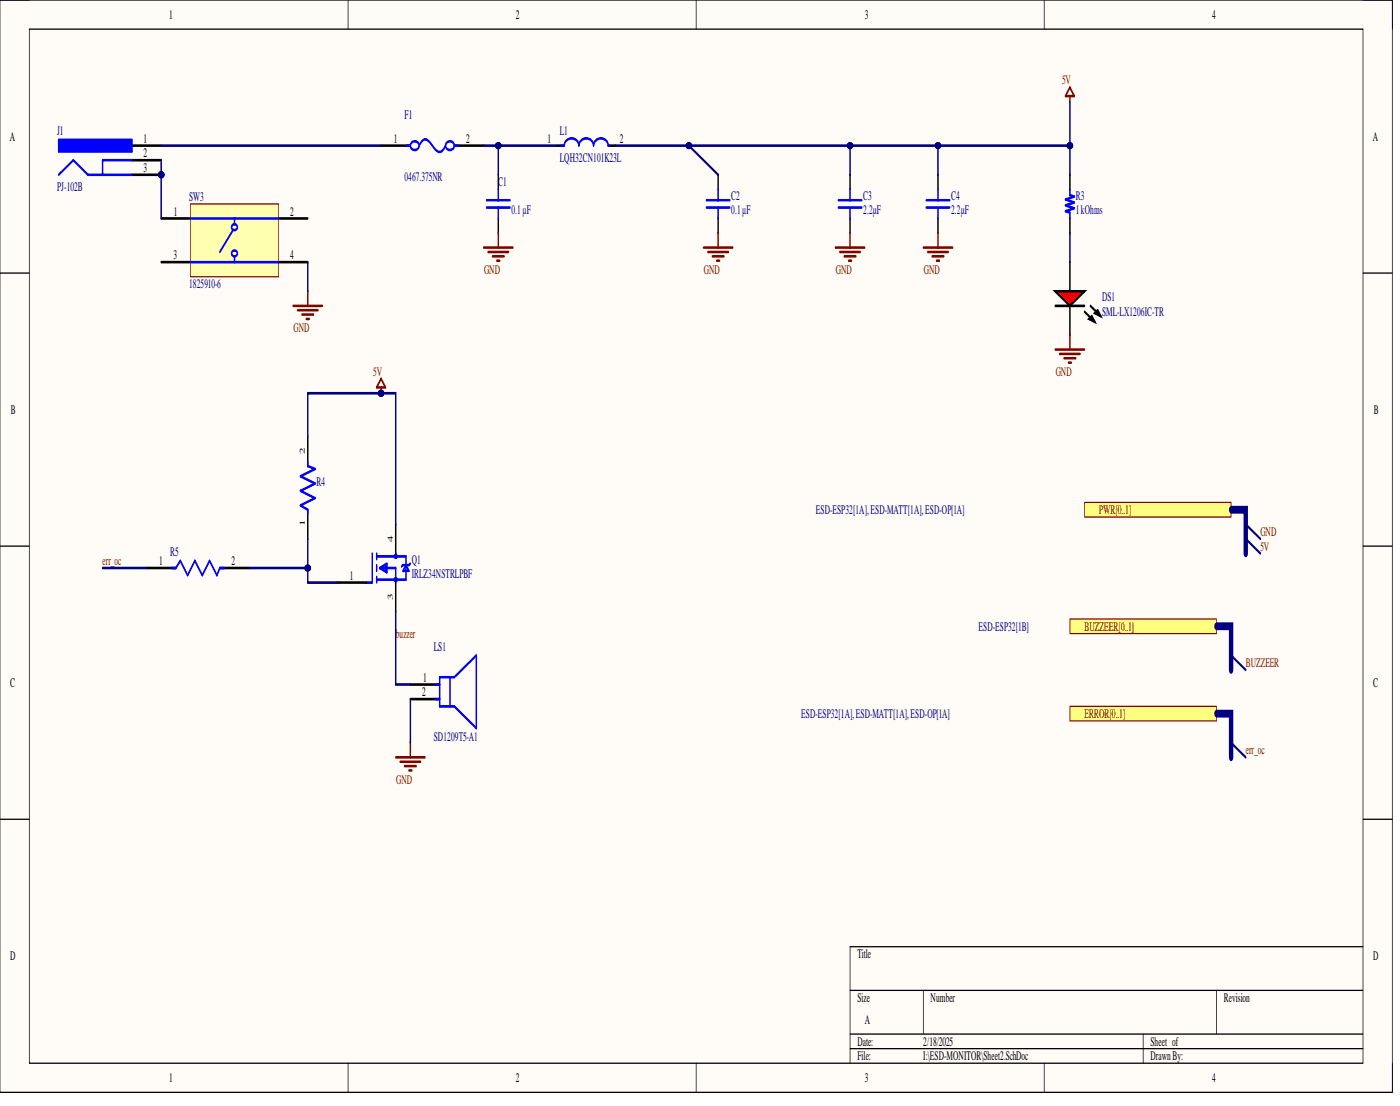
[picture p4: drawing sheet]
<svg xmlns="http://www.w3.org/2000/svg" width="241mm" height="190mm" viewBox="0 0 241 190" stroke-linecap="round" stroke-linejoin="round" font-family="sans-serif">
<defs><g id="words">
<g font-size="2.3">
<text x="29.1" y="3.3">1</text>
<text x="88.9" y="3.3">2</text>
<text x="149" y="3.3">3</text>
<text x="208.9" y="3.3">4</text>
<text x="1.7" y="24.2">A</text>
<text x="24.8" y="24.6">1</text>
<text x="24.8" y="27.1">2</text>
<text x="24.8" y="29.6">3</text>
<text x="67.9" y="24.6">1</text>
<text x="80.3" y="24.6">2</text>
<text x="94.4" y="24.6">1</text>
<text x="106.9" y="24.6">2</text>
<text x="236.6" y="24.2">A</text>
<text x="30" y="37.1">1</text>
<text x="50" y="37.1">2</text>
<text x="29.9" y="44.7">3</text>
<text x="50" y="44.7">4</text>
<text x="1.9" y="71.3">B</text>
<text x="236.8" y="71.3">B</text>
<text x="27.4" y="97.3">1</text>
<text x="39.9" y="97.3">2</text>
<text x="60.3" y="99.8">1</text>
<text x="1.8" y="118.3">C</text>
<text x="72.8" y="119.9">2</text>
<text x="72.9" y="117.4">1</text>
<text x="236.7" y="118.3">C</text>
<text x="1.8" y="165.4">D</text>
<text x="147.8" y="165.1">Title</text>
<text x="236.7" y="165.4">D</text>
<text x="147.8" y="172.6">Size</text>
<text x="160.4" y="172.6">Number</text>
<text x="210.9" y="172.6">Revision</text>
<text x="149" y="176.4">A</text>
<text x="147.8" y="180.1">Date:</text>
<text x="147.8" y="182.6">File:</text>
<text x="159.1" y="180.1">2/18/2025</text>
<text x="159.1" y="182.6">I:\ESD-MONITOR\Sheet2.SchDoc</text>
<text x="198.3" y="180.1">Sheet of</text>
<text x="198.3" y="182.6">DrawnBy:</text>
<text x="29.1" y="186.4">1</text>
<text x="88.9" y="186.4">2</text>
<text x="149" y="186.4">3</text>
<text x="208.9" y="186.4">4</text>
</g>
<g font-size="2.3" fill="#800000">
<text x="183.1" y="14.5">5V</text>
<text x="83.4" y="47.2">GND</text>
<text x="121.3" y="47.2">GND</text>
<text x="144.1" y="47.2">GND</text>
<text x="159.2" y="47.2">GND</text>
<text x="50.6" y="57.2">GND</text>
<text x="64.3" y="64.7">5V</text>
<text x="182" y="64.7">GND</text>
<text x="189.5" y="88.6">PWR[0..1]</text>
<text x="217.2" y="92.3">GND</text>
<text x="217.2" y="94.8">5V</text>
<text x="17.7" y="97.3">err_oc</text>
<text x="68.2" y="109.9">b</text>
<text x="68.9" y="109.9">uzzer</text>
<text x="186.9" y="108.6">BUZZEER[0..1]</text>
<text x="214.7" y="114.9">BUZZEER</text>
<text x="186.9" y="123.7">ERROR[0..1]</text>
<text x="214.7" y="129.9">err_oc</text>
<text x="68.3" y="135">GND</text>
</g>
<g font-size="2.3" fill="#000080">
<text x="9.9" y="23.3">J1</text>
<text x="69.7" y="20.6">F1</text>
<text x="96.5" y="23.3">L1</text>
<text x="96.5" y="27.8">LQH32CN101K23L</text>
<text x="9.9" y="32.9">PJ-102B</text>
<text x="32.6" y="34.6">SW3</text>
<text x="69.7" y="31.1">0467.375NR</text>
<text x="85.9" y="32.1">C1</text>
<text x="126" y="34.4">C2</text>
<text x="148.8" y="34.4">C3</text>
<text x="163.9" y="34.4">C4</text>
<text x="185.4" y="34.4">R3</text>
<text x="88.2" y="36.9">0.1µF</text>
<text x="126" y="36.9">0.1µF</text>
<text x="148.8" y="36.9">2.2µF</text>
<text x="163.9" y="36.9">2.2µF</text>
<text x="185.4" y="36.9">1kOhms</text>
<text x="32.6" y="49.7">1825910-6</text>
<text x="190" y="51.9">DS1</text>
<text x="190" y="54.4">SML-LX1206IC-TR</text>
<text x="54.6" y="83.8">R4</text>
<text x="140.6" y="88.6">ESD-ESP32[1A],ESD-MATT[1A],ESD-OP[1A]</text>
<text x="29.3" y="95.8">R5</text>
<text x="71" y="97.1">Q1</text>
<text x="71" y="99.6">IRLZ34NSTRLPBF</text>
<text x="74.8" y="112.1">LS1</text>
<text x="168.7" y="108.6">ESD-ESP32[1B]</text>
<text x="138.1" y="123.7">ESD-ESP32[1A],ESD-MATT[1A],ESD-OP[1A]</text>
<text x="74.8" y="127.7">SD1209T5-A1</text>
</g>
<g font-size="1.3">
<text x="52.5" y="78.3" transform="rotate(-90 52.5 78.3)">2</text>
<text x="52.5" y="90.6" transform="rotate(-90 52.5 90.6)">1</text>
<text x="67.7" y="93.3" transform="rotate(-90 67.7 93.3)">4</text>
<text x="67.7" y="103.3" transform="rotate(-90 67.7 103.3)">3</text>
</g>
</g></defs>
<path d="M0 0h240v188.1h-240z" fill-rule="evenodd" fill="#fffcf8"/>
<path d="M0 0h240v188.1h-240z" fill="none" stroke="#000" stroke-width=".17"/>
<path d="M5.1 5h229.8v178.1h-229.8z" fill-rule="evenodd" fill="#fffcf8"/>
<g fill="none" stroke="#000" stroke-width=".17">
<path d="M0 0h5.1M60 0v5M120 0v5M180 0v5M234.9 0h5.1v5M5.1 5h229.8v178.1h-229.8zM0 47h5.1M234.9 47h5.1M0 94.1h5.1M234.9 94.1h5.1M0 141.1h5.1M234.9 141.1h5.1"/>
<path d="M146.5 170.6h88.4M146.5 178.1h88.4M159.1 170.6v7.5M197 178.1v5M209.7 170.6v7.5M234.9 163.1h-88.4v20M60 183.1v5M120 183.1v5M146.5 180.6h88.4M180 183.1v5M240 183.1v5"/>
</g>
<circle cx="27.8" cy="30.1" r=".5" fill="#000080"/>
<circle cx="27.8" cy="30.1" r=".5" fill="none" stroke="#000080" stroke-width=".17"/>
<path d="M22.7 25.1h5.1M22.7 27.6h5.1M22.7 30.1h5.1" fill="none" stroke="#000" stroke-width=".34"/>
<circle cx="27.8" cy="30.1" r=".5" fill="#000080"/>
<circle cx="27.8" cy="30.1" r=".5" fill="none" stroke="#000080" stroke-width=".17"/>
<path d="M10.1 30.1l2.5-2.5 2.6 2.5h7.5M10.1 24.1h12.6v2h-12.6zM22.7 27.6h-5v2.5" fill="none" stroke="#00f" stroke-width=".34"/>
<path d="M10.1 24.1h12.6v2h-12.6z" fill-rule="evenodd" fill="#00f"/>
<path d="M10.1 24.1h12.6v2h-12.6z" fill="none" stroke="#00f" stroke-width=".17"/>
<g fill="none" stroke="#000" stroke-width=".34">
<path d="M65.7 25.1h5M78.3 25.1h5.1M85.9 30.1v2.5M85.9 37.6v2.5M96 25.1h1.3M104.8 25.1h1.3M123.8 30.1v2.5M123.8 37.6v2.5M146.5 30.1v2.5M146.5 37.6v2.5M161.7 30.1v2.5M161.7 37.6v2.5"/>
<path d="M184.4 30.1v2.5M184.4 37.6v2.5M184.4 45.2v5M184.4 52.7v5"/>
</g>
<g fill="none" stroke="#00f" stroke-width=".34">
<path d="M70 25.1h.7M72.2 25.1a1.18 1.18 0 0 1 1.3-1.1l.5 .4 .6 .9a1.29 1.29 0 0 0 1.4 .8l.3-.2 .5-.8M78.3 25.1h.8M83.9 34.5h4M83.9 35.7h4M85.9 32.6v1.9M85.9 35.7v1.9M96.7 25.1h.6a1.26 1.26 0 0 1 1.2-1.3 1.26 1.26 0 0 1 1.3 1.3 1.26 1.26 0 0 1 1.2-1.3 1.26 1.26 0 0 1 1.3 1.3 1.26 1.26 0 0 1 1.3-1.3 1.26 1.26 0 0 1 1.2 1.3h.3M121.8 34.5h4M121.8 35.7h4M123.8 32.6v1.9M123.8 35.7v1.9"/>
<path d="M144.5 34.5h4M144.5 35.7h4M146.5 32.6v1.9M146.5 35.7v1.9M159.6 34.5h4.1M159.6 35.7h4.1M161.7 32.6v1.9M161.7 35.7v1.9M184.4 32.6v1l.8 .3-1.6 .5 1.6 .5-1.6 .5 1.6 .5-1.6 .5 .8 .2v1"/>
<circle cx="71.5" cy="25.1" r=".76"/>
<circle cx="77.5" cy="25.1" r=".76"/>
</g>
<g fill="none" stroke="#800000" stroke-width=".34">
<path d="M184.4 15.1l.8 1.5h-1.6zM184.4 16.6v1M50.5 52.7h5.1M51.3 53.4h3.5M52 54.2h2.1M52.8 54.9h.5M53 50.2v2.5M83.4 42.6h5M84.1 43.4h3.6M84.9 44.2h2M85.6 44.9h.5M85.9 40.1v2.5"/>
<path d="M121.3 42.6h5M122 43.4h3.5M122.8 44.2h2M123.5 44.9h.5M123.8 40.1v2.5"/>
</g>
<path d="M181.9 50.2h5l-2.5 2.5z" fill="#f00"/>
<g fill="none" stroke="#000" stroke-width=".34">
<path d="M181.9 50.2h5l-2.5 2.5zM181.9 52.7h5M186.9 53.7l1.8 1.7M187.7 54.9l.5-.5 .5 1zM187.9 52.7l1.8 1.7M188.7 53.9l.5-.5 .5 1zM53 75.3v5M25.3 97.8h5M37.9 97.8h5M53 87.8v5M68.2 90.3v5M58.1 100.3h5.1"/>
<path d="M68.2 100.3v5.1M70.7 117.9h5.1M70.7 120.4h5.1"/>
</g>
<path d="M187.7 54.9l.5-.5 .5 1zM188.7 53.9l.5-.5 .5 1z" fill="#000"/>
<g fill="none" stroke="#800000" stroke-width=".34">
<path d="M144 42.6h5M144.7 43.4h3.6M145.5 44.2h2M146.3 44.9h.5M146.5 40.1v2.5M159.1 42.6h5.1M159.9 43.4h3.5M160.7 44.2h2M161.4 44.9h.5M161.7 40.1v2.5M184.4 57.7v2.5M65.7 65.2l.7 1.5h-1.5z"/>
<path d="M65.7 66.7v1M181.9 60.2h5M182.6 61h3.6M183.4 61.7h2M184.1 62.5h.6M68.2 130.4h5.1M69 131.2h3.5M69.7 132h2M70.5 132.7h.5M70.7 127.9v2.5"/>
</g>
<g fill="none" stroke="#00f" stroke-width=".34">
<path d="M53 79.5v.8l1.3 .5-2.5 1.2 2.5 1.3-2.5 1.2 2.5 1.3-2.5 1.2 1.2 .8v.8M29.6 97.8h.7l.8-1.2 1.2 2.5 1.3-2.5 1.3 2.5 1.2-2.5 1.3 2.5 .5-1.3h.7M64.2 95.3v5h-1M64.9 95.3v1M64.9 97.3v1M64.9 99.3v1M64.9 95.8h5.1v4h-5.1M65.4 97.8l1.3-.7v1.5zM65.7 97.8h2.5v2.5M66.4 97.6v.7M68.2 95.3v.5M70 97.3l.5 1h-1z"/>
<path d="M70.7 97.1l-.2 .2h-1l-.3 .3M75 117.9h.8M75.8 116.7h2.5l3.8-3.8v12.5l-3.8-3.7h-2.5zM77.5 116.7v5M75 120.4h.8"/>
<circle cx="68.2" cy="95.8" r=".25"/>
<circle cx="68.2" cy="99.8" r=".25"/>
</g>
<circle cx="65.7" cy="67.7" r=".5" fill="#000080"/>
<circle cx="65.7" cy="67.7" r=".5" fill="none" stroke="#000080" stroke-width=".17"/>
<path d="M27.8 37.6h5M48 37.6h5M27.8 45.2h5M48 45.2h5" fill="none" stroke="#000" stroke-width=".34"/>
<path d="M32.8 35.1h15.2v12.6h-15.2z" fill-rule="evenodd" fill="#ffffb0"/>
<path d="M32.8 35.1h15.2v12.6h-15.2z" fill="none" stroke="#800000" stroke-width=".17"/>
<path d="M32.8 37.6h15.2M32.8 45.2h15.2M40.4 44.2v1" fill="none" stroke="#00f" stroke-width=".34"/>
<circle cx="40.4" cy="43.7" r=".5" fill="#fff"/>
<circle cx="40.4" cy="43.7" r=".5" fill="none" stroke="#00f" stroke-width=".34"/>
<circle cx="40.4" cy="39.1" r=".5" fill="#fff"/>
<g fill="none" stroke="#00f" stroke-width=".34">
<path d="M40.2 39.6l-2.3 3.8M40.4 37.6v1"/>
<circle cx="40.4" cy="39.1" r=".5"/>
</g>
<path d="M27.8 25.1h37.9M83.4 25.1h12.6" fill="none" stroke="#000080" stroke-width=".34"/>
<circle cx="85.9" cy="25.1" r=".5" fill="#000080"/>
<circle cx="85.9" cy="25.1" r=".5" fill="none" stroke="#000080" stroke-width=".17"/>
<path d="M106.1 25.1h12.6l5.1 5" fill="none" stroke="#000080" stroke-width=".34"/>
<circle cx="118.7" cy="25.1" r=".5" fill="#000080"/>
<circle cx="118.7" cy="25.1" r=".5" fill="none" stroke="#000080" stroke-width=".17"/>
<path d="M85.9 25.1v5" fill="none" stroke="#000080" stroke-width=".34"/>
<circle cx="85.9" cy="25.1" r=".5" fill="#000080"/>
<circle cx="85.9" cy="25.1" r=".5" fill="none" stroke="#000080" stroke-width=".17"/>
<path d="M118.7 25.1h65.7v5" fill="none" stroke="#000080" stroke-width=".34"/>
<circle cx="118.7" cy="25.1" r=".5" fill="#000080"/>
<circle cx="118.7" cy="25.1" r=".5" fill="none" stroke="#000080" stroke-width=".17"/>
<circle cx="146.5" cy="25.1" r=".5" fill="#000080"/>
<circle cx="146.5" cy="25.1" r=".5" fill="none" stroke="#000080" stroke-width=".17"/>
<circle cx="161.7" cy="25.1" r=".5" fill="#000080"/>
<circle cx="161.7" cy="25.1" r=".5" fill="none" stroke="#000080" stroke-width=".17"/>
<circle cx="184.4" cy="25.1" r=".5" fill="#000080"/>
<circle cx="184.4" cy="25.1" r=".5" fill="none" stroke="#000080" stroke-width=".17"/>
<path d="M184.4 17.6v7.5" fill="none" stroke="#000080" stroke-width=".34"/>
<circle cx="184.4" cy="25.1" r=".5" fill="#000080"/>
<circle cx="184.4" cy="25.1" r=".5" fill="none" stroke="#000080" stroke-width=".17"/>
<path d="M161.7 25.1v5M184.4 40.1v5.1" fill="none" stroke="#000080" stroke-width=".34"/>
<circle cx="161.7" cy="25.1" r=".5" fill="#000080"/>
<circle cx="161.7" cy="25.1" r=".5" fill="none" stroke="#000080" stroke-width=".17"/>
<path d="M146.5 25.1v5" fill="none" stroke="#000080" stroke-width=".34"/>
<circle cx="146.5" cy="25.1" r=".5" fill="#000080"/>
<circle cx="146.5" cy="25.1" r=".5" fill="none" stroke="#000080" stroke-width=".17"/>
<path d="M17.7 97.8h7.6M53 92.8v5h-10.1M70.7 120.4v7.5" fill="none" stroke="#000080" stroke-width=".34"/>
<circle cx="53" cy="97.8" r=".5" fill="#000080"/>
<circle cx="53" cy="97.8" r=".5" fill="none" stroke="#000080" stroke-width=".17"/>
<path d="M65.7 67.7h-12.7v7.6" fill="none" stroke="#000080" stroke-width=".34"/>
<circle cx="65.7" cy="67.7" r=".5" fill="#000080"/>
<circle cx="65.7" cy="67.7" r=".5" fill="none" stroke="#000080" stroke-width=".17"/>
<path d="M65.7 67.7h2.5v22.6" fill="none" stroke="#000080" stroke-width=".34"/>
<circle cx="65.7" cy="67.7" r=".5" fill="#000080"/>
<circle cx="65.7" cy="67.7" r=".5" fill="none" stroke="#000080" stroke-width=".17"/>
<path d="M53 97.8v2.5h5.1" fill="none" stroke="#000080" stroke-width=".34"/>
<circle cx="53" cy="97.8" r=".5" fill="#000080"/>
<circle cx="53" cy="97.8" r=".5" fill="none" stroke="#000080" stroke-width=".17"/>
<path d="M27.8 27.6v10M53 45.2v5M68.2 105.4v12.5h2.5" fill="none" stroke="#000080" stroke-width=".34"/>
<circle cx="27.8" cy="30.1" r=".5" fill="#000080"/>
<circle cx="27.8" cy="30.1" r=".5" fill="none" stroke="#000080" stroke-width=".17"/>
<path d="M186.9 86.5h25.3v2.6h-25.3z" fill-rule="evenodd" fill="#ffff80"/>
<path d="M186.9 86.5h25.3v2.6h-25.3z" fill="none" stroke="#800000" stroke-width=".17"/>
<path d="M214.7 92.8l2.5 2.5M214.7 90.3l2.5 2.5" fill="none" stroke="#000080" stroke-width=".34"/>
<path d="M212.2 87.8h2.5v7.5" fill="none" stroke="#000080" stroke-width="1"/>
<path d="M184.4 106.6h25.3v2.5h-25.3z" fill-rule="evenodd" fill="#ffff80"/>
<path d="M184.4 106.6h25.3v2.5h-25.3z" fill="none" stroke="#800000" stroke-width=".17"/>
<path d="M212.2 112.9l2.5 2.5" fill="none" stroke="#000080" stroke-width=".34"/>
<path d="M209.7 107.9h2.5v7.5" fill="none" stroke="#000080" stroke-width="1"/>
<path d="M184.4 121.7h25.3v2.5h-25.3z" fill-rule="evenodd" fill="#ffff80"/>
<path d="M184.4 121.7h25.3v2.5h-25.3z" fill="none" stroke="#800000" stroke-width=".17"/>
<path d="M212.2 127.9l2.5 2.5" fill="none" stroke="#000080" stroke-width=".34"/>
<path d="M209.7 122.9h2.5v7.5" fill="none" stroke="#000080" stroke-width="1"/>
<use href="#words"/>
</svg>
